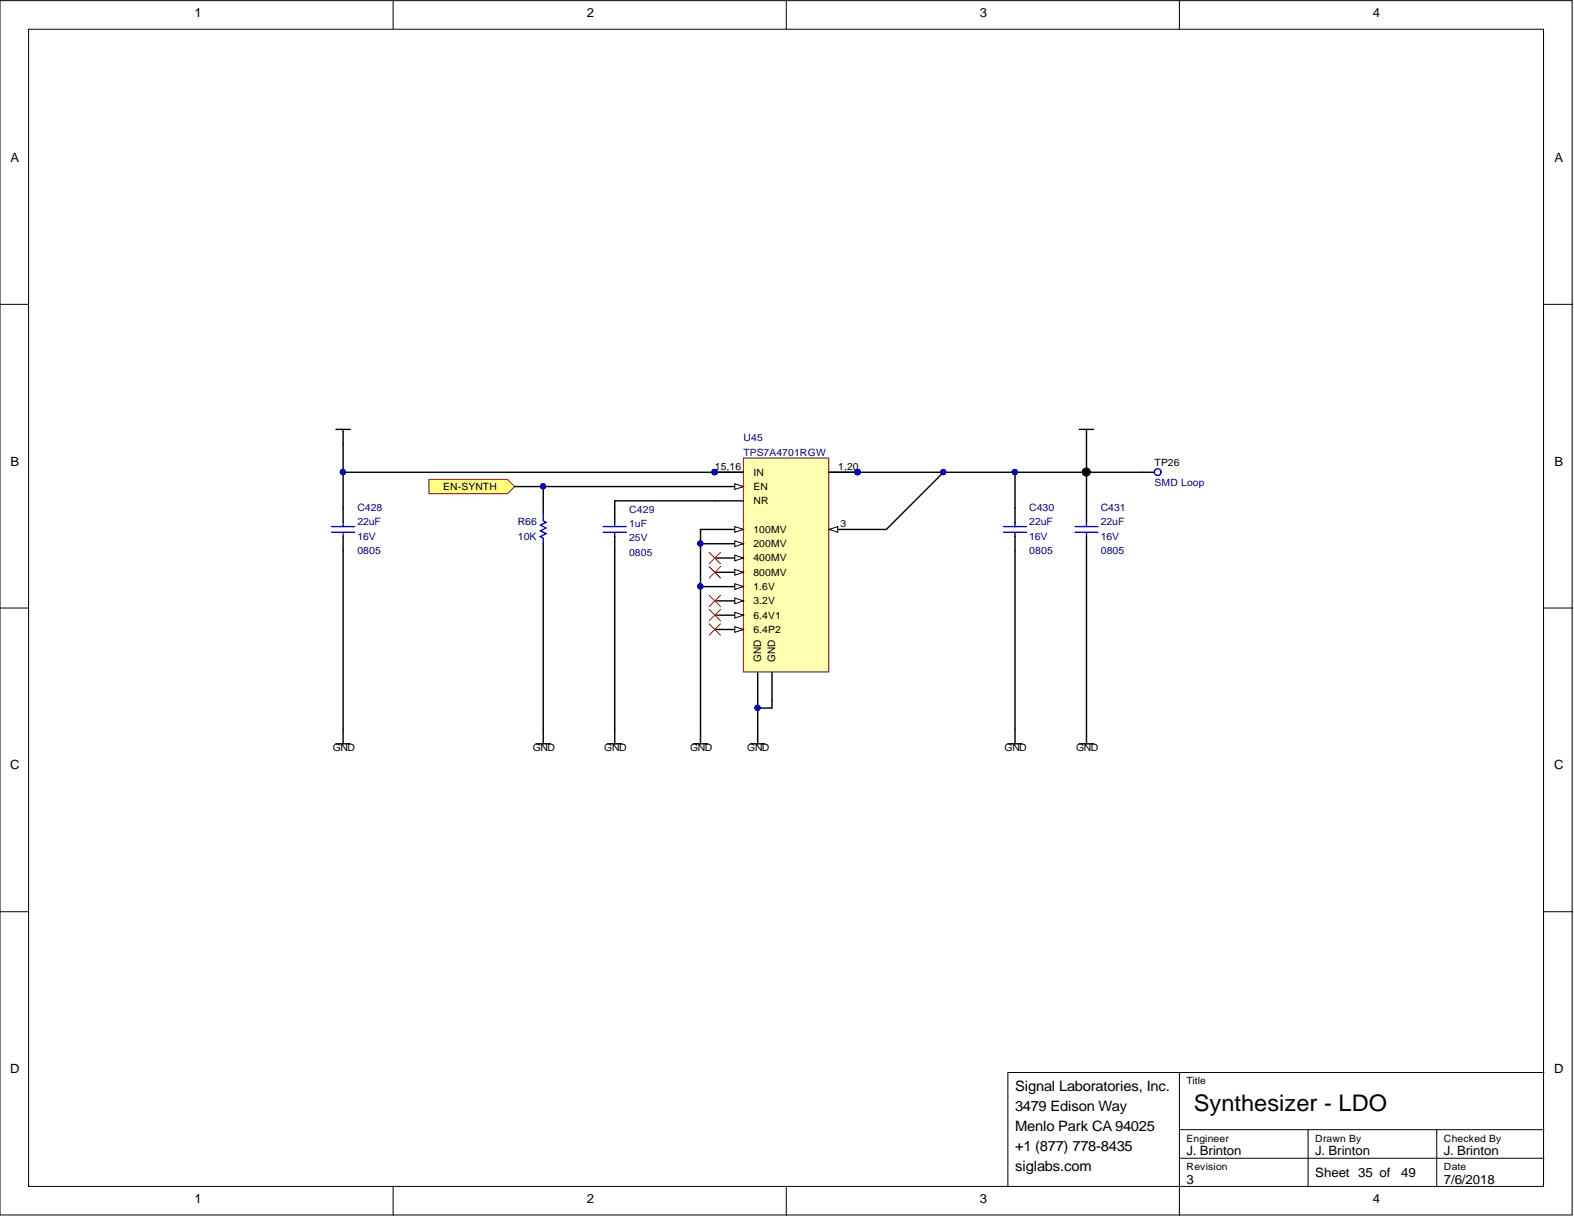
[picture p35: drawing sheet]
<svg xmlns="http://www.w3.org/2000/svg" width="279mm" height="216mm" viewBox="0 0 279 216" stroke-linecap="round" stroke-linejoin="round" font-family="sans-serif">
<defs><g id="words">
<text font-size="4.1" x="211.9" y="197.2">Synthesizer - LDO</text>
<g font-size="2.5">
<text x="180.2" y="197.3">3479 Edison Way</text>
<text x="180.2" y="193.7">Signal Laboratories, Inc.</text>
<text x="180.2" y="200.8">Menlo Park CA 94025</text>
<text x="180.2" y="204.4">+1 (877) 778-8435</text>
<text x="180.2" y="207.9">siglabs.com</text>
</g>
<g font-size="2.3">
<text x="34.5" y="3">1</text>
<text x="104.1" y="3">2</text>
<text x="173.9" y="3">3</text>
<text x="243.7" y="3">4</text>
<text x="1.9" y="28.7">A</text>
<text x="275.9" y="28.7">A</text>
<text x="1.9" y="82.7">B</text>
<text x="275.9" y="82.7">B</text>
<text x="1.8" y="136.5">C</text>
<text x="275.9" y="136.5">C</text>
<text x="1.8" y="190.5">D</text>
<text x="275.9" y="190.5">D</text>
<text x="210.6" y="205.1">J. Brinton</text>
<text x="233.5" y="205.1">J. Brinton</text>
<text x="233.5" y="208.9">Sheet 35 of</text>
<text x="248.7" y="208.9">49</text>
<text x="256.3" y="205.1">J. Brinton</text>
<text x="34.5" y="213.6">1</text>
<text x="104.1" y="213.6">2</text>
<text x="173.9" y="213.6">3</text>
<text x="210.6" y="210.2">3</text>
<text x="243.7" y="213.6">4</text>
<text x="256.3" y="210.2">7/6/2018</text>
</g>
<g font-size="1.8">
<text x="126.9" y="83.4">15,16</text>
<text x="148.8" y="83.4">1,20</text>
<text x="205" y="82.7">TP26</text>
<text x="78.7" y="87">EN-SYNTH</text>
<text x="133.7" y="89.5">NR</text>
<text x="133.7" y="87">EN</text>
<text x="133.7" y="84.4">IN</text>
<text x="133.7" y="94.6">100MV</text>
<text x="149.2" y="93.6">3</text>
<text x="133.7" y="99.7">400MV</text>
<text x="133.7" y="97.1">200MV</text>
<text x="133.7" y="107.3">3.2V</text>
<text x="133.7" y="104.7">1.6V</text>
<text x="133.7" y="102.2">800MV</text>
<text x="133.7" y="112.4">6.4P2</text>
<text x="133.7" y="109.8">6.4V1</text>
<text x="135.1" y="117.6" transform="rotate(-90 135.1 117.6)">GND</text>
<text x="137.6" y="117.6" transform="rotate(-90 137.6 117.6)">GND</text>
<text x="59.1" y="133.4">GND</text>
<text x="94.6" y="133.4">GND</text>
<text x="107.3" y="133.4">GND</text>
<text x="122.5" y="133.4">GND</text>
<text x="132.6" y="133.4">GND</text>
<text x="178.3" y="133.4">GND</text>
<text x="191" y="133.4">GND</text>
<text x="210.6" y="192.5">Title</text>
<text x="210.6" y="202.7">Engineer</text>
<text x="233.5" y="202.7">Drawn By</text>
<text x="256.3" y="202.7">Checked By</text>
<text x="210.6" y="207.8">Revision</text>
<text x="256.3" y="207.8">Date</text>
</g>
<g font-size="1.8" fill="#000080">
<text x="132" y="78.4">U45</text>
<text x="132" y="80.9">TPS7A4701RGW</text>
<text x="205" y="86.2">SMD Loop</text>
<text x="63.4" y="95.8">16V</text>
<text x="63.4" y="93.3">22uF</text>
<text x="63.4" y="90.7">C428</text>
<text x="91.9" y="93.3">R66</text>
<text x="91.9" y="95.8">10K</text>
<text x="111.7" y="93.6">1uF</text>
<text x="111.7" y="91">C429</text>
<text x="182.7" y="95.8">16V</text>
<text x="182.7" y="93.3">22uF</text>
<text x="182.7" y="90.7">C430</text>
<text x="195.4" y="95.8">16V</text>
<text x="195.4" y="93.3">22uF</text>
<text x="195.4" y="90.7">C431</text>
<text x="63.4" y="98.4">0805</text>
<text x="111.7" y="98.7">0805</text>
<text x="111.7" y="96.1">25V</text>
<text x="182.7" y="98.4">0805</text>
<text x="195.4" y="98.4">0805</text>
</g>
</g></defs>
<g fill="#fff" stroke="#000" stroke-width=".18">
<path d="M0 .1h279.1v215.6h-279.1z"/>
<path d="M5.1 5.2h268.9v205.4h-268.9z"/>
</g>
<g fill="none" stroke="#000" stroke-width=".18">
<path d="M69.8 .1v5.1M139.6 .1v5.1M209.4 .1v5.1M0 54h5.1M274.1 54h5M0 108h5.1M274.1 108h5M0 161.9h5.1M274.1 161.9h5M209.4 190.4h-30.5v20.3M274.1 190.4h-64.7v25.4M69.8 210.7v5.1"/>
<path d="M139.6 210.7v5.1M209.4 200.6h64.7M209.4 205.6h64.7M232.2 200.6v10.1M255 200.6v10.1"/>
</g>
<circle cx="192.8" cy="83.8" r=".47" fill="#000080" stroke="#000080" stroke-width=".18"/>
<g fill="none" stroke="#000" stroke-width=".25">
<path d="M59.6 76.2h2.6M60.9 76.2v2.6M191.6 76.2h2.5M192.9 76.2v2.6M60.9 90.2v2.5M60.9 95.3v2.5M109.1 90.2v2.5M109.1 95.3v2.5M180.2 90.2v2.5M180.2 95.3v2.5M192.9 90.2v2.5M192.9 95.3v2.5"/>
<path d="M59.6 132.1h2.6M60.9 129.5v2.6M107.9 132.1h2.5M109.1 129.5v2.6M133.2 132.1h2.6M134.5 129.5v2.6M178.9 132.1h2.5M180.2 129.5v2.6M191.6 132.1h2.5M192.9 129.5v2.6"/>
</g>
<g fill="none" stroke="#00f" stroke-width=".25">
<path d="M58.9 93.5h4M58.9 94.5h4M60.9 92.7v.8M60.9 94.5v.8M107.1 93.5h4.1M107.1 94.5h4.1M109.1 92.7v.8M109.1 94.5v.8M178.1 93.5h4.1M178.1 94.5h4.1M180.2 92.7v.8M180.2 94.5v.8"/>
<path d="M190.8 93.5h4.1M190.8 94.5h4.1M192.9 92.7v.8M192.9 94.5v.8"/>
</g>
<path d="M132 81.3h15.1v38h-15.1z" fill="#ffffb0" stroke="#800000" stroke-width=".18"/>
<path d="M126.9 111.8h5.1" fill="none" stroke="#000" stroke-width=".25"/>
<path d="M130.4 111.3l1.6 .5-1.6 .5z" fill="#fff"/>
<path d="M130.4 111.3l1.6 .5-1.6 .5z" fill="none" stroke="#000" stroke-width=".18"/>
<path d="M126.9 109.2h5.1" fill="none" stroke="#000" stroke-width=".25"/>
<path d="M130.4 108.7l1.6 .5-1.6 .5z" fill="#fff"/>
<path d="M130.4 108.7l1.6 .5-1.6 .5z" fill="none" stroke="#000" stroke-width=".18"/>
<path d="M126.9 106.7h5.1" fill="none" stroke="#000" stroke-width=".25"/>
<path d="M130.4 106.2l1.6 .5-1.6 .5z" fill="#fff"/>
<path d="M130.4 106.2l1.6 .5-1.6 .5z" fill="none" stroke="#000" stroke-width=".18"/>
<path d="M126.9 104.2h5.1" fill="none" stroke="#000" stroke-width=".25"/>
<path d="M130.4 103.6l1.6 .6-1.6 .5z" fill="#fff"/>
<path d="M130.4 103.6l1.6 .6-1.6 .5z" fill="none" stroke="#000" stroke-width=".18"/>
<path d="M126.9 101.6h5.1" fill="none" stroke="#000" stroke-width=".25"/>
<path d="M130.4 101.1l1.6 .5-1.6 .5z" fill="#fff"/>
<path d="M130.4 101.1l1.6 .5-1.6 .5z" fill="none" stroke="#000" stroke-width=".18"/>
<path d="M126.9 99.1h5.1" fill="none" stroke="#000" stroke-width=".25"/>
<path d="M130.4 98.6l1.6 .5-1.6 .5z" fill="#fff"/>
<path d="M130.4 98.6l1.6 .5-1.6 .5z" fill="none" stroke="#000" stroke-width=".18"/>
<path d="M126.9 96.5h5.1" fill="none" stroke="#000" stroke-width=".25"/>
<path d="M130.4 96l1.6 .5-1.6 .5z" fill="#fff"/>
<path d="M130.4 96l1.6 .5-1.6 .5z" fill="none" stroke="#000" stroke-width=".18"/>
<path d="M126.9 94h5.1" fill="none" stroke="#000" stroke-width=".25"/>
<path d="M130.4 93.5l1.6 .5-1.6 .5z" fill="#fff"/>
<path d="M130.4 93.5l1.6 .5-1.6 .5z" fill="none" stroke="#000" stroke-width=".18"/>
<path d="M126.9 88.9h5.1M147.2 83.9h5.1M147.2 94h5.1M134.5 119.4v5M137 119.4v5" fill="none" stroke="#000" stroke-width=".25"/>
<circle cx="152.2" cy="83.8" r=".47" fill="#000080" stroke="#000080" stroke-width=".18"/>
<path d="M147.2 94l1.5-.5v1z" fill="#fff"/>
<path d="M147.2 94l1.5-.5v1z" fill="none" stroke="#000" stroke-width=".18"/>
<path d="M126.9 86.4h5.1" fill="none" stroke="#000" stroke-width=".25"/>
<path d="M130.4 85.9l1.6 .5-1.6 .5z" fill="#fff"/>
<path d="M130.4 85.9l1.6 .5-1.6 .5z" fill="none" stroke="#000" stroke-width=".18"/>
<g fill="none" stroke="#000" stroke-width=".25">
<path d="M60.9 78.8v5.1h71.1M192.9 78.8v5.1h-40.6M60.9 83.9v6.3M60.9 97.8v31.7M96.4 88.9v2.6M96.4 96.5v2.6M109.1 97.8v31.7M126.9 88.9h-17.8v1.3M126.9 96.5h-2.6v7.7M126.9 94h-2.6v2.5M167.5 83.9l-10.2 10.1h-5M180.2 83.9v6.3"/>
<path d="M180.2 97.8v31.7M192.9 97.8v31.7M204.9 83.9h-12v6.3M126.9 104.2h-2.6v27.9M95.2 132.1h2.5M96.4 129.5v2.6M123.1 132.1h2.5M134.5 124.4v5.1M137 124.4v1.3h-2.5"/>
</g>
<g fill="#000080" stroke="#000080" stroke-width=".18">
<circle cx="126.8" cy="83.8" r=".47"/>
<circle cx="152.2" cy="83.8" r=".47"/>
<circle cx="134.5" cy="125.7" r=".47"/>
<circle cx="167.4" cy="83.8" r=".47"/>
<circle cx="180.1" cy="83.8" r=".47"/>
<circle cx="124.3" cy="104.1" r=".47"/>
<circle cx="124.3" cy="96.5" r=".47"/>
<circle cx="60.9" cy="83.8" r=".47"/>
</g>
<path d="M125.9 98.1l2 2M127.9 98.1l-2 2M125.9 100.6l2 2M125.9 105.7l2 2M125.9 108.2l2 2M125.9 110.7l2 2.1M127.9 100.6l-2 2M127.9 105.7l-2 2M127.9 108.2l-2 2M127.9 110.7l-2 2.1" fill="none" stroke="#f00" stroke-width=".18"/>
<g fill="none" stroke="#00f" stroke-width=".25">
<path d="M96.4 91.5v1l.5 .2-1 .5 1 .5-1 .6 1 .5-1 .5 .5 .2v1"/>
<circle cx="205.5" cy="83.8" r=".6"/>
</g>
<circle cx="192.8" cy="83.8" r=".72" fill="#000" stroke="#000" stroke-width=".18"/>
<path d="M76.1 85.1h14l1.3 1.3-1.3 1.3h-14z" fill-rule="evenodd" fill="#ffff80" stroke="#800000" stroke-width=".18"/>
<path d="M91.4 86.4h35.5M96.4 86.4v2.5M96.4 99.1v30.4" fill="none" stroke="#000" stroke-width=".25"/>
<circle cx="96.4" cy="86.4" r=".47" fill="#000080" stroke="#000080" stroke-width=".18"/>
<use href="#words"/>
</svg>
